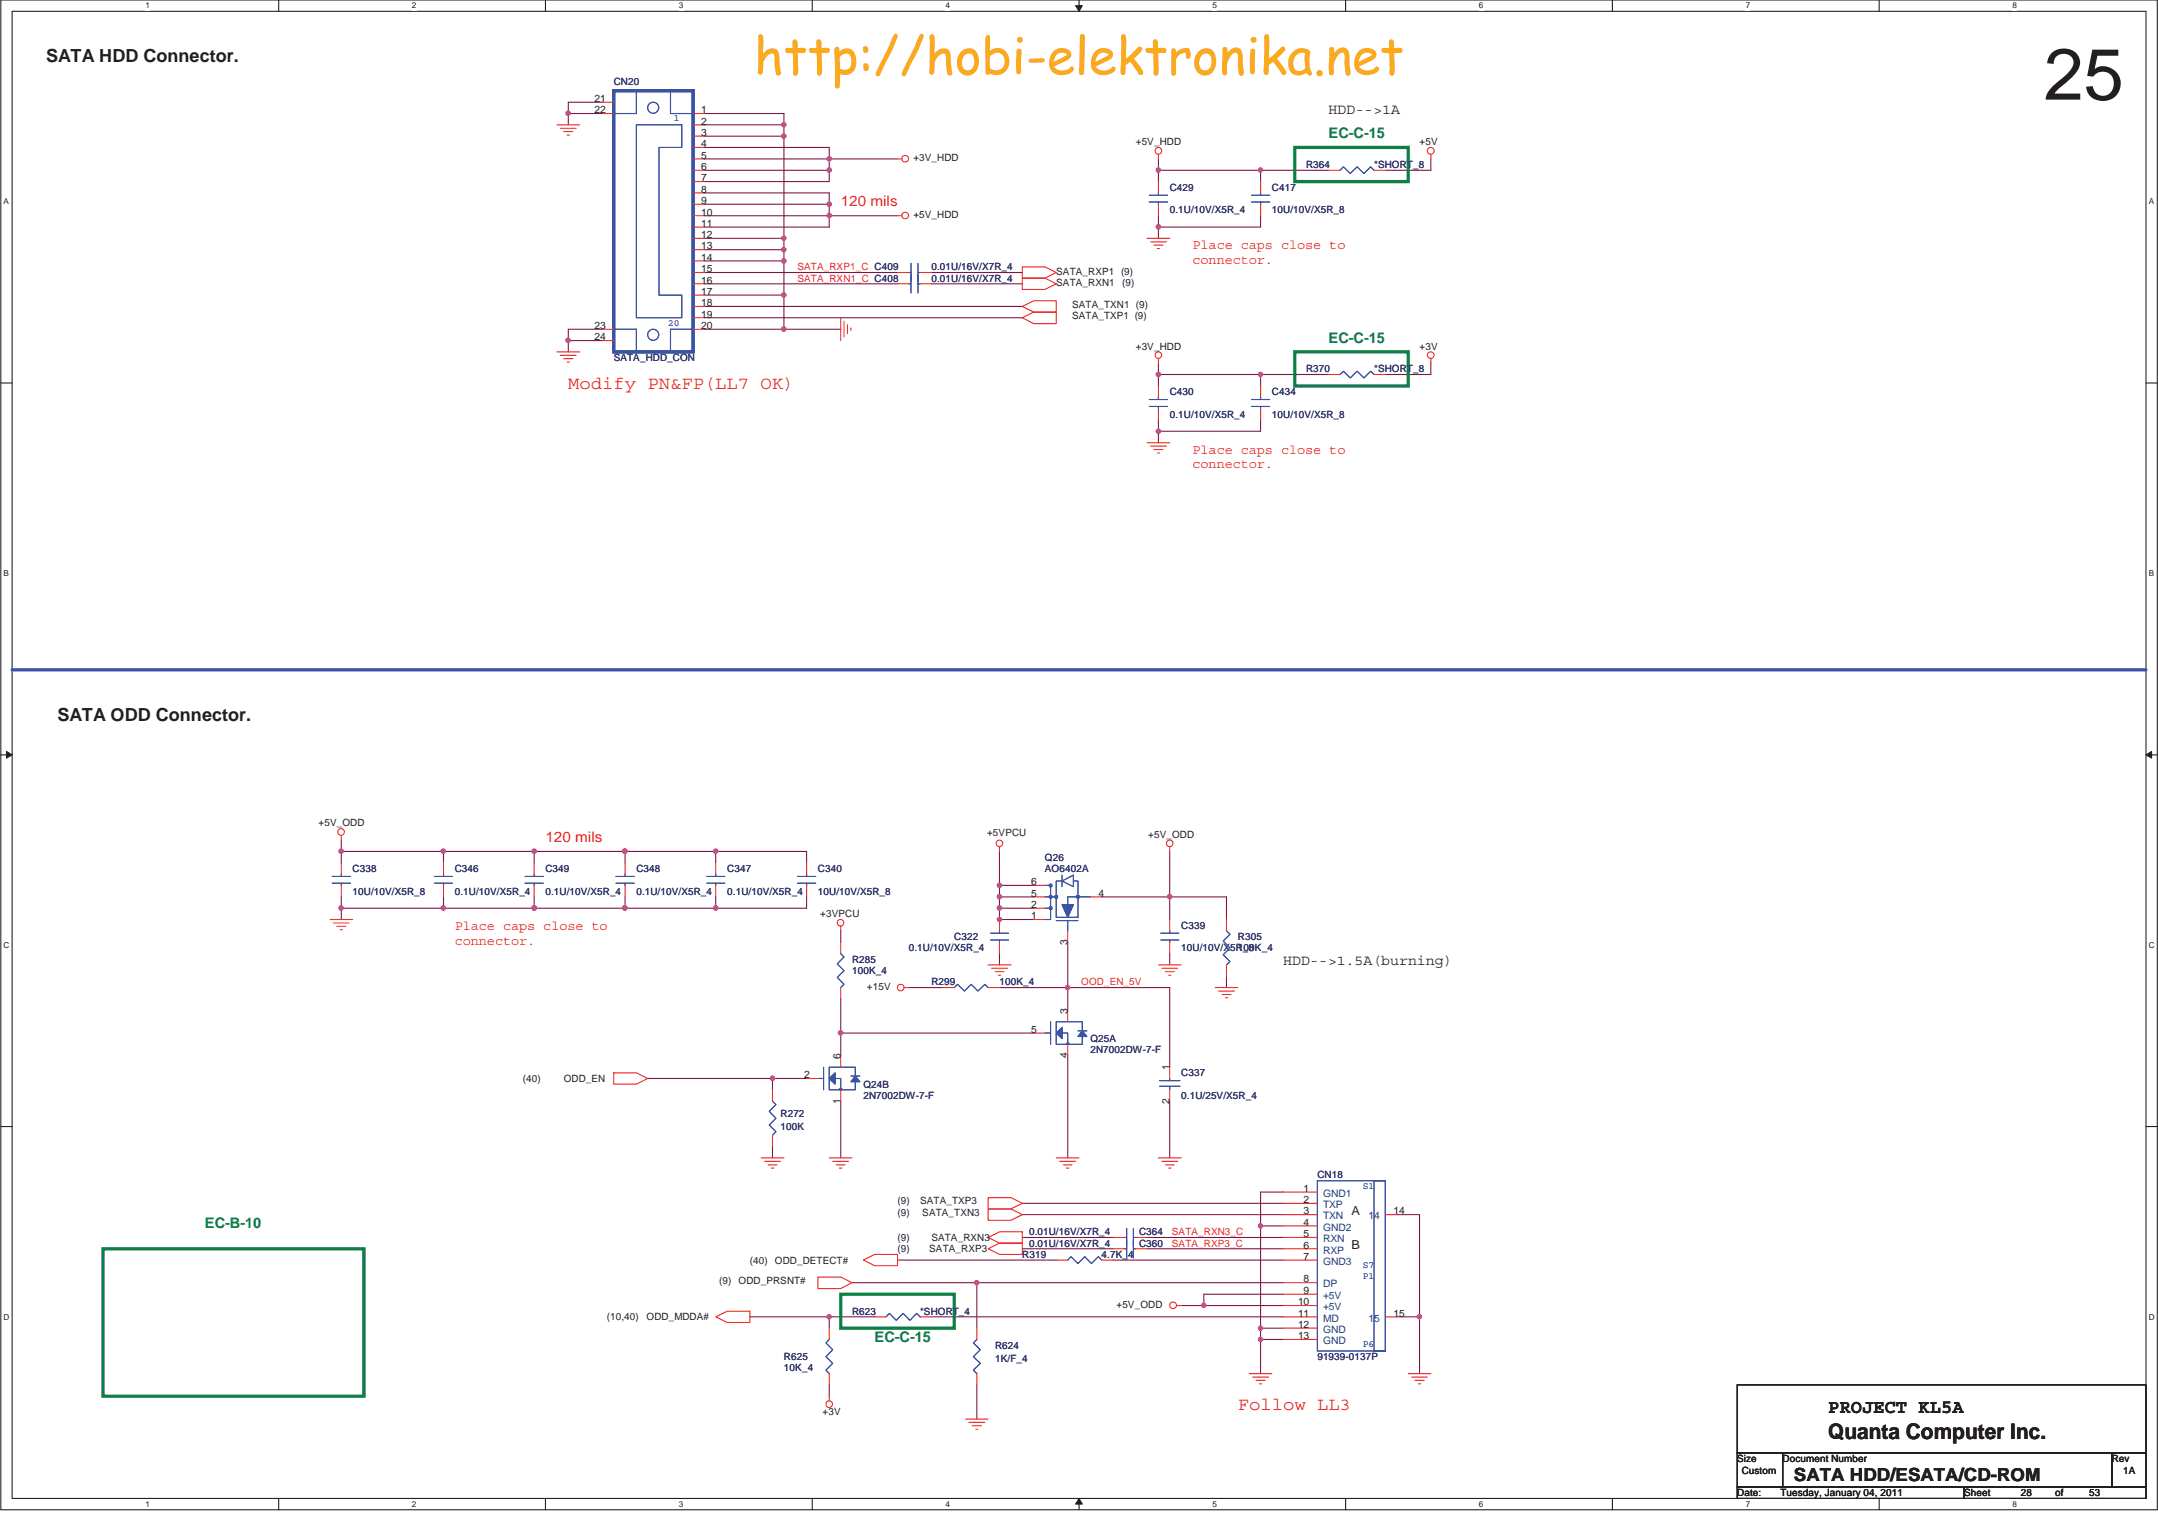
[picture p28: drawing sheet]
<svg xmlns="http://www.w3.org/2000/svg" width="420mm" height="297mm" viewBox="0 0 420 297" stroke-linecap="round" stroke-linejoin="round" font-family="sans-serif">
<defs><g id="words">
<text font-size="14.1" fill="#231f20" x="397.9" y="19.4">25</text>
<text font-size="9.9" fill="#fbaa19" x="146.8" y="14.4">http://hobi-elektronika.net</text>
<text font-size="4.2" fill="#231f20" x="355.9" y="280.1">Quanta Computer Inc.</text>
<text font-size="3.7" fill="#231f20" x="355.9" y="275">PROJECT KL5A</text>
<g font-size="3.5" fill="#231f20">
<text x="9" y="12.1">SATA HDD Connector.</text>
<text x="11.2" y="140.3">SATA ODD Connector.</text>
<text x="349.3" y="288.3">SATA HDD/ESATA/CD-ROM</text>
</g>
<g font-size="3.5" fill="#ec2426">
<text x="110.6" y="75.6">Modify PN&amp;FP(LL7 OK)</text>
<text x="241" y="274.5">Follow LL3</text>
</g>
<g font-size="2.8" fill="#231f20">
<text x="258.7" y="22.1">HDD--&gt;1A</text>
<text x="249.8" y="187.9">HDD--&gt;1.5A(burning)</text>
</g>
<g font-size="2.8" fill="#0a8141">
<text x="258.7" y="26.9">EC-C-15</text>
<text x="258.7" y="66.7">EC-C-15</text>
<text x="39.9" y="239.1">EC-B-10</text>
<text x="170.3" y="261.2">EC-C-15</text>
</g>
<g font-size="2.8" fill="#ec2426">
<text x="163.7" y="40.1">120 mils</text>
<text x="106.2" y="163.8">120 mils</text>
</g>
<g font-size="2.6" fill="#ec2426">
<text x="232.2" y="48.5">Place caps close to</text>
<text x="232.2" y="51.4">connector.</text>
<text x="232.2" y="88.3">Place caps close to</text>
<text x="232.2" y="91.1">connector.</text>
<text x="88.6" y="181.1">Place caps close to</text>
<text x="88.6" y="183.9">connector.</text>
</g>
<g font-size="2.4" fill="#231f20">
<text x="263.1" y="236.4">A</text>
<text x="263.1" y="243.1">B</text>
</g>
<g font-size="2" fill="#231f20">
<text x="115.7" y="19.9">21</text>
<text x="115.7" y="22.1">22</text>
<text x="136.5" y="22.1">1</text>
<text x="136.5" y="24.3">2</text>
<text x="136.5" y="26.5">3</text>
<text x="136.5" y="28.7">4</text>
<text x="136.5" y="30.9">5</text>
<text x="136.5" y="33.1">6</text>
<text x="136.5" y="35.3">7</text>
<text x="136.5" y="37.5">8</text>
<text x="136.5" y="39.7">9</text>
<text x="136.5" y="42">10</text>
<text x="136.5" y="44.2">11</text>
<text x="136.5" y="46.4">12</text>
<text x="136.5" y="48.6">13</text>
<text x="136.5" y="50.8">14</text>
<text x="136.5" y="53">15</text>
<text x="136.5" y="55.2">16</text>
<text x="136.5" y="57.4">17</text>
<text x="136.5" y="59.6">18</text>
<text x="115.7" y="64.1">23</text>
<text x="136.5" y="61.8">19</text>
<text x="136.5" y="64.1">20</text>
<text x="115.7" y="66.3">24</text>
<text x="200.8" y="172.3">6</text>
<text x="200.8" y="174.5">5</text>
<text x="200.8" y="176.7">2</text>
<text x="200.8" y="178.9">1</text>
<text x="213.9" y="174.5">4</text>
<text x="207.8" y="183.9" transform="rotate(-90 207.8 183.9)">3</text>
<text x="207.8" y="197.3" transform="rotate(-90 207.8 197.3)">3</text>
<text x="200.8" y="201">5</text>
<text x="156.6" y="209.9">2</text>
<text x="163.6" y="206.2" transform="rotate(-90 163.6 206.2)">6</text>
<text x="207.8" y="206" transform="rotate(-90 207.8 206)">4</text>
<text x="227.7" y="208.4" transform="rotate(-90 227.7 208.4)">1</text>
<text x="163.6" y="214.8" transform="rotate(-90 163.6 214.8)">1</text>
<text x="227.7" y="214.8" transform="rotate(-90 227.7 214.8)">2</text>
<text x="253.8" y="232">1</text>
<text x="253.8" y="238.6">4</text>
<text x="253.8" y="234.2">2</text>
<text x="253.8" y="236.4">3</text>
<text x="271.3" y="236.4">14</text>
<text x="253.8" y="245.2">7</text>
<text x="253.8" y="240.8">5</text>
<text x="253.8" y="243">6</text>
<text x="253.8" y="249.6">8</text>
<text x="253.8" y="251.9">9</text>
<text x="252.7" y="254.1">10</text>
<text x="252.7" y="256.3">11</text>
<text x="271.3" y="256.3">15</text>
<text x="252.7" y="258.5">12</text>
<text x="252.7" y="260.7">13</text>
</g>
<g font-size="2" fill="#1d437e">
<text x="257.6" y="233">GND1</text>
<text x="257.6" y="239.6">GND2</text>
<text x="257.6" y="235.2">TXP</text>
<text x="257.6" y="237.4">TXN</text>
<text x="266.4" y="237.4">14</text>
<text x="257.6" y="241.8">RXN</text>
<text x="257.6" y="244">RXP</text>
<text x="257.6" y="246.2">GND3</text>
<text x="257.6" y="250.6">DP</text>
<text x="257.6" y="252.9">+5V</text>
<text x="257.6" y="255.1">+5V</text>
<text x="257.6" y="257.3">MD</text>
<text x="266.4" y="257.3">15</text>
<text x="257.6" y="259.5">GND</text>
<text x="257.6" y="261.7">GND</text>
</g>
<g font-size="1.9" fill="#2d2d72">
<text x="119.5" y="16.6">CN20</text>
<text x="254.3" y="32.7">R364</text>
<text x="267.5" y="32.7">*SHORT_8</text>
<text x="227.7" y="37.1">C429</text>
<text x="227.7" y="41.5">0.1U/10V/X5R_4</text>
<text x="247.6" y="37.1">C417</text>
<text x="247.6" y="41.5">10U/10V/X5R_8</text>
<text x="181.3" y="52.6">0.01U/16V/X7R_4</text>
<text x="181.3" y="54.8">0.01U/16V/X7R_4</text>
<text x="119.5" y="70.3">SATA_HDD_CON</text>
<text x="227.7" y="76.9">C430</text>
<text x="247.6" y="76.9">C434</text>
<text x="254.3" y="72.5">R370</text>
<text x="267.5" y="72.5">*SHORT_8</text>
<text x="227.7" y="81.3">0.1U/10V/X5R_4</text>
<text x="247.6" y="81.3">10U/10V/X5R_8</text>
<text x="203.4" y="167.5">Q26</text>
<text x="68.7" y="169.7">C338</text>
<text x="88.6" y="169.7">C346</text>
<text x="106.2" y="169.7">C349</text>
<text x="123.9" y="169.7">C348</text>
<text x="141.6" y="169.7">C347</text>
<text x="159.2" y="169.7">C340</text>
<text x="203.4" y="169.7">AO6402A</text>
<text x="68.7" y="174.1">10U/10V/X5R_8</text>
<text x="88.6" y="174.1">0.1U/10V/X5R_4</text>
<text x="106.2" y="174.1">0.1U/10V/X5R_4</text>
<text x="123.9" y="174.1">0.1U/10V/X5R_4</text>
<text x="141.6" y="174.1">0.1U/10V/X5R_4</text>
<text x="159.2" y="174.1">10U/10V/X5R_8</text>
<text x="176.9" y="185.2">0.1U/10V/X5R_4</text>
<text x="185.8" y="183">C322</text>
<text x="230" y="180.8">C339</text>
<text x="230" y="185.2">10U/10V/X5R_8</text>
<text x="241" y="183">R305</text>
<text x="241" y="185.2">100K_4</text>
<text x="165.9" y="187.4">R285</text>
<text x="165.9" y="189.6">100K_4</text>
<text x="181.3" y="191.8">R299</text>
<text x="194.6" y="191.8">100K_4</text>
<text x="212.3" y="202.9">Q25A</text>
<text x="212.3" y="205.1">2N7002DW-7-F</text>
<text x="230" y="209.5">C337</text>
<text x="168.1" y="211.7">Q24B</text>
<text x="168.1" y="213.9">2N7002DW-7-F</text>
<text x="230" y="213.9">0.1U/25V/X5R_4</text>
<text x="152" y="217.5">R272</text>
<text x="152" y="219.9">100K</text>
<text x="256.5" y="229.4">CN18</text>
<text x="199" y="244.9">R319</text>
<text x="200.4" y="242.7">0.01U/16V/X7R_4</text>
<text x="200.4" y="240.4">0.01U/16V/X7R_4</text>
<text x="214.5" y="244.9">4.7K_4</text>
<text x="221.8" y="242.7">C360</text>
<text x="221.8" y="240.4">C364</text>
<text x="165.9" y="255.9">R623</text>
<text x="179.1" y="255.9">*SHORT_4</text>
<text x="193.7" y="262.5">R624</text>
<text x="152.6" y="264.8">R625</text>
<text x="152.6" y="267">10K_4</text>
<text x="193.7" y="265.2">1K/F_4</text>
<text x="256.5" y="264.8">91939-0137P</text>
</g>
<g font-size="1.9" fill="#3a53a4">
<text x="131.2" y="23.6">1</text>
<text x="130.1" y="63.4">20</text>
<text x="265.3" y="231.4">S1</text>
<text x="265.3" y="246.8">S7</text>
<text x="265.3" y="249">P1</text>
<text x="265.3" y="262.3">P6</text>
</g>
<g font-size="1.9" fill="#231f20">
<text x="221.1" y="28.3">+5V_HDD</text>
<text x="276.4" y="28.3">+5V</text>
<text x="177.8" y="31.4">+3V_HDD</text>
<text x="177.8" y="42.4">+5V_HDD</text>
<text x="205.6" y="53.5">SATA_RXP1 (9)</text>
<text x="205.6" y="55.7">SATA_RXN1</text>
<text x="208.7" y="59.9">SATA_TXN1 (9)</text>
<text x="218.5" y="55.7">(9)</text>
<text x="208.7" y="62.1">SATA_TXP1 (9)</text>
<text x="221.1" y="68.1">+3V_HDD</text>
<text x="276.4" y="68.1">+3V</text>
<text x="62" y="160.9">+5V_ODD</text>
<text x="192.2" y="162.6">+5VPCU</text>
<text x="223.6" y="163.1">+5V_ODD</text>
<text x="159.7" y="178.6">+3VPCU</text>
<text x="168.8" y="192.7">+15V</text>
<text x="101.8" y="210.6">(40)</text>
<text x="109.8" y="210.6">ODD_EN</text>
<text x="174.7" y="236.7">(9)</text>
<text x="174.7" y="234.4">(9)</text>
<text x="179.1" y="234.4">SATA_TXP3</text>
<text x="179.6" y="236.7">SATA_TXN3</text>
<text x="146" y="246">(40)</text>
<text x="150.9" y="246">ODD_DETECT#</text>
<text x="174.7" y="241.6">(9)</text>
<text x="174.7" y="243.8">(9)</text>
<text x="180.9" y="243.8">SATA_RXP3</text>
<text x="181.3" y="241.6">SATA_RXN3</text>
<text x="140" y="249.9">(9)</text>
<text x="143.8" y="249.9">ODD_PRSNT#</text>
<text x="118.1" y="257">(10,40)</text>
<text x="125.9" y="257">ODD_MDDA#</text>
<text x="217.4" y="254.6">+5V_ODD</text>
<text x="160.1" y="275.3">+3V</text>
<text x="338.2" y="284.6">Size</text>
<text x="339.1" y="286.9">Custom</text>
<text x="347.1" y="284.6">Document Number</text>
<text x="411.2" y="284.6">Rev</text>
<text x="413.4" y="286.9">1A</text>
<text x="338.2" y="291.3">Date:</text>
<text x="346.7" y="291.3">Tuesday, January 04, 2011</text>
<text x="382.4" y="291.3">Sheet</text>
<text x="393.5" y="291.3">28</text>
<text x="400.1" y="291.3">of</text>
<text x="406.8" y="291.3">53</text>
</g>
<g font-size="1.9" fill="#ec2426">
<text x="155.3" y="52.6">SATA_RXP1_C C409</text>
<text x="155.3" y="54.8">SATA_RXN1_C C408</text>
<text x="210.5" y="191.8">OOD_EN_5V</text>
<text x="228.2" y="240.5">SATA_RXN3_C</text>
<text x="228.2" y="242.7">SATA_RXP3_C</text>
</g>
<g font-size="1.6" fill="#231f20">
<text x="28.3" y="1.7">1</text>
<text x="80.2" y="1.7">2</text>
<text x="132.2" y="1.7">3</text>
<text x="184.1" y="1.7">4</text>
<text x="236" y="1.7">5</text>
<text x="287.9" y="1.7">6</text>
<text x="339.9" y="1.7">7</text>
<text x="391.8" y="1.7">8</text>
<text x=".7" y="39.8">A</text>
<text x="418.4" y="39.8">A</text>
<text x=".7" y="112.1">B</text>
<text x="418.4" y="112.1">B</text>
<text x=".7" y="184.5">C</text>
<text x="418.4" y="184.5">C</text>
<text x=".7" y="256.9">D</text>
<text x="418.4" y="256.9">D</text>
<text x="28.3" y="293.3">1</text>
<text x="80.2" y="293.3">2</text>
<text x="132.2" y="293.3">3</text>
<text x="184.1" y="293.3">4</text>
<text x="236" y="293.3">5</text>
<text x="287.9" y="293.3">6</text>
<text x="339.9" y="293.3">7</text>
<text x="391.8" y="293.3">8</text>
</g>
</g></defs>
<path d="M.2 0h419.8v293.9h-419.8zM2.4 2.2h415.4v289.5h-415.4z" fill="none" stroke="#231f20" stroke-width=".21"/>
<g fill="#fff">
<path d="M28.3 .2h.9v1.8h-.9z"/>
<path d="M28.3 291.9h.9v1.8h-.9z"/>
</g>
<path d="M54.3 0v2.2M54.3 291.7v2.2" fill="none" stroke="#231f20" stroke-width=".21"/>
<g fill="#fff">
<path d="M80.2 .2h.9v1.8h-.9z"/>
<path d="M80.2 291.9h.9v1.8h-.9z"/>
</g>
<path d="M106.2 0v2.2M106.2 291.7v2.2" fill="none" stroke="#231f20" stroke-width=".21"/>
<g fill="#fff">
<path d="M132.2 .2h.8v1.8h-.8z"/>
<path d="M132.2 291.9h.8v1.8h-.8z"/>
</g>
<path d="M158.1 0v2.2M158.1 291.7v2.2" fill="none" stroke="#231f20" stroke-width=".21"/>
<g fill="#fff">
<path d="M184.1 .2h.9v1.8h-.9z"/>
<path d="M184.1 291.9h.9v1.8h-.9z"/>
</g>
<path d="M210.1 0v2.2M210.1 291.7v2.2" fill="none" stroke="#231f20" stroke-width=".21"/>
<path d="M209.4 1.1h1.3l-.6 1.1z" fill="#231f20"/>
<path d="M209.4 1.1h1.3l-.6 1.1z" fill="none" stroke="#231f20" stroke-width=".19"/>
<path d="M210.1 291.7l.6 1.1h-1.3z" fill="#231f20"/>
<path d="M210.1 291.7l.6 1.1h-1.3z" fill="none" stroke="#231f20" stroke-width=".19"/>
<g fill="#fff">
<path d="M236 .2h.9v1.8h-.9z"/>
<path d="M236 291.9h.9v1.8h-.9z"/>
</g>
<path d="M262 0v2.2M262 291.7v2.2" fill="none" stroke="#231f20" stroke-width=".21"/>
<g fill="#fff">
<path d="M287.9 .2h.9v1.8h-.9z"/>
<path d="M287.9 291.9h.9v1.8h-.9z"/>
</g>
<path d="M313.9 0v2.2M313.9 291.7v2.2" fill="none" stroke="#231f20" stroke-width=".21"/>
<g fill="#fff">
<path d="M339.9 .2h.9v1.8h-.9z"/>
<path d="M339.9 291.9h.9v1.8h-.9z"/>
</g>
<path d="M365.9 0v2.2M365.9 291.7v2.2" fill="none" stroke="#231f20" stroke-width=".21"/>
<g fill="#fff">
<path d="M391.8 .2h.9v1.8h-.9z"/>
<path d="M391.8 291.9h.9v1.8h-.9z"/>
<path d="M.7 38.4h1.1v1.7h-1.1z"/>
<path d="M418.4 38.4h1v1.7h-1z"/>
<path d="M.7 110.7h1.1v1.8h-1.1z"/>
<path d="M418.4 110.7h1v1.8h-1z"/>
</g>
<path d="M.2 74.5h2.2M417.8 74.5h2.2" fill="none" stroke="#231f20" stroke-width=".21"/>
<g fill="#fff">
<path d="M.7 183.1h1.2v1.8h-1.2z"/>
<path d="M418.4 183.1h1.1v1.8h-1.1z"/>
</g>
<path d="M.2 146.9h2.2M417.8 146.9h2.2" fill="none" stroke="#231f20" stroke-width=".21"/>
<path d="M1.3 146.3l1.1 .6-1.1 .7z" fill="#231f20"/>
<path d="M1.3 146.3l1.1 .6-1.1 .7z" fill="none" stroke="#231f20" stroke-width=".19"/>
<path d="M417.8 146.9l1.1-.6v1.3z" fill="#231f20"/>
<path d="M417.8 146.9l1.1-.6v1.3z" fill="none" stroke="#231f20" stroke-width=".19"/>
<g fill="#fff">
<path d="M.7 255.4h1.2v1.8h-1.2z"/>
<path d="M418.4 255.4h1.1v1.8h-1.1z"/>
</g>
<path d="M.2 219.3h2.2M417.8 219.3h2.2" fill="none" stroke="#231f20" stroke-width=".21"/>
<path d="M137.1 39.8h24.3M174.7 42h-13.3v2.2h-24.3" fill="none" stroke="#7f1542" stroke-width=".21"/>
<circle cx="161.4" cy="41.9" r=".43" fill="#b8529f"/>
<circle cx="161.4" cy="41.9" r=".43" fill="none" stroke="#b8529f" stroke-width=".21"/>
<path d="M137.1 37.5h24.3v2.3M137.1 33.1h24.3v2.2h-24.3M161.4 28.7v2.2" fill="none" stroke="#7f1542" stroke-width=".21"/>
<circle cx="161.4" cy="33.1" r=".43" fill="#b8529f"/>
<circle cx="161.4" cy="33.1" r=".43" fill="none" stroke="#b8529f" stroke-width=".21"/>
<path d="M137.1 24.3h15.5M152.6 22.1v4.4" fill="none" stroke="#7f1542" stroke-width=".21"/>
<circle cx="152.6" cy="24.3" r=".42" fill="#b8529f"/>
<circle cx="152.6" cy="24.3" r=".42" fill="none" stroke="#b8529f" stroke-width=".21"/>
<path d="M137.1 26.5h15.5M152.6 46.4v2.2" fill="none" stroke="#7f1542" stroke-width=".21"/>
<circle cx="152.6" cy="46.4" r=".42" fill="#b8529f"/>
<circle cx="152.6" cy="46.4" r=".42" fill="none" stroke="#b8529f" stroke-width=".21"/>
<path d="M110.6 19.9h6.7M117.3 22.1h-6.7v2.2M137.1 22.1h15.5" fill="none" stroke="#7f1542" stroke-width=".21"/>
<circle cx="110.6" cy="22.1" r=".43" fill="#b8529f"/>
<circle cx="110.6" cy="22.1" r=".43" fill="none" stroke="#b8529f" stroke-width=".21"/>
<path d="M110.6 64.1h6.7M117.3 66.3h-6.7v2.2" fill="none" stroke="#7f1542" stroke-width=".21"/>
<circle cx="110.6" cy="66.2" r=".43" fill="#b8529f"/>
<circle cx="110.6" cy="66.2" r=".43" fill="none" stroke="#b8529f" stroke-width=".21"/>
<path d="M152.6 57.4v6.7" fill="none" stroke="#7f1542" stroke-width=".21"/>
<circle cx="152.6" cy="57.4" r=".42" fill="#b8529f"/>
<circle cx="152.6" cy="57.4" r=".42" fill="none" stroke="#b8529f" stroke-width=".21"/>
<path d="M152.6 64.1h11.1" fill="none" stroke="#7f1542" stroke-width=".21"/>
<circle cx="152.6" cy="64" r=".43" fill="#b8529f"/>
<circle cx="152.6" cy="64" r=".43" fill="none" stroke="#b8529f" stroke-width=".21"/>
<path d="M137.1 30.9h37.6M137.1 28.7h24.3M137.1 48.6h15.5v2.2h-15.5M137.1 57.4h15.5M137.1 46.4h15.5" fill="none" stroke="#7f1542" stroke-width=".21"/>
<circle cx="152.6" cy="48.6" r=".43" fill="#b8529f"/>
<circle cx="152.6" cy="48.6" r=".43" fill="none" stroke="#b8529f" stroke-width=".21"/>
<path d="M110.6 19.9v2.2M161.4 30.9v2.2M137.1 53h37.6M137.1 55.2h37.6M181.3 53h17.7" fill="none" stroke="#7f1542" stroke-width=".21"/>
<circle cx="161.4" cy="30.9" r=".43" fill="#b8529f"/>
<circle cx="161.4" cy="30.9" r=".43" fill="none" stroke="#b8529f" stroke-width=".21"/>
<path d="M161.4 39.8v2.2h-24.3M110.6 64.1v2.2" fill="none" stroke="#7f1542" stroke-width=".21"/>
<circle cx="161.4" cy="39.7" r=".43" fill="#b8529f"/>
<circle cx="161.4" cy="39.7" r=".43" fill="none" stroke="#b8529f" stroke-width=".21"/>
<path d="M152.6 50.8v6.6" fill="none" stroke="#7f1542" stroke-width=".21"/>
<circle cx="152.6" cy="50.8" r=".43" fill="#b8529f"/>
<circle cx="152.6" cy="50.8" r=".43" fill="none" stroke="#b8529f" stroke-width=".21"/>
<path d="M152.6 26.5v19.9" fill="none" stroke="#7f1542" stroke-width=".21"/>
<circle cx="152.6" cy="26.5" r=".43" fill="#b8529f"/>
<circle cx="152.6" cy="26.5" r=".43" fill="none" stroke="#b8529f" stroke-width=".21"/>
<path d="M245.4 33.1h13.3M278.6 30.9v2.2h-8.9M137.1 59.6h61.9M181.3 55.2h17.7M225.5 44.2h19.9M137.1 64.1h15.5M137.1 61.8h61.9M245.4 72.9h13.3M269.7 72.9h8.9" fill="none" stroke="#7f1542" stroke-width=".21"/>
<circle cx="225.5" cy="44.1" r=".43" fill="#b8529f"/>
<circle cx="225.5" cy="44.1" r=".43" fill="none" stroke="#b8529f" stroke-width=".21"/>
<path d="M225.5 30.9v4.4M245.4 33.1v2.2M225.5 42v4.4M245.4 42v2.2M225.5 70.7v2.2M278.6 70.7v2.2M225.5 81.7v4.5M225.5 83.9h19.9" fill="none" stroke="#7f1542" stroke-width=".21"/>
<circle cx="225.5" cy="83.9" r=".43" fill="#b8529f"/>
<circle cx="225.5" cy="83.9" r=".43" fill="none" stroke="#b8529f" stroke-width=".21"/>
<path d="M225.5 72.9h19.9" fill="none" stroke="#7f1542" stroke-width=".21"/>
<circle cx="245.4" cy="72.9" r=".42" fill="#b8529f"/>
<circle cx="245.4" cy="72.9" r=".42" fill="none" stroke="#b8529f" stroke-width=".21"/>
<circle cx="225.5" cy="72.9" r=".43" fill="#b8529f"/>
<circle cx="225.5" cy="72.9" r=".43" fill="none" stroke="#b8529f" stroke-width=".21"/>
<path d="M225.5 33.1h19.9M225.5 72.9v2.2M245.4 72.9v2.2M245.4 81.7v2.2" fill="none" stroke="#7f1542" stroke-width=".21"/>
<circle cx="245.4" cy="33.1" r=".42" fill="#b8529f"/>
<circle cx="245.4" cy="33.1" r=".42" fill="none" stroke="#b8529f" stroke-width=".21"/>
<circle cx="225.5" cy="33.1" r=".43" fill="#b8529f"/>
<circle cx="225.5" cy="33.1" r=".43" fill="none" stroke="#b8529f" stroke-width=".21"/>
<path d="M249.8 249.7h-59.6v8.8" fill="none" stroke="#7f1542" stroke-width=".21"/>
<circle cx="190.2" cy="249.7" r=".42" fill="#b8529f"/>
<circle cx="190.2" cy="249.7" r=".42" fill="none" stroke="#b8529f" stroke-width=".21"/>
<path d="M161.4 256.3h8.9" fill="none" stroke="#7f1542" stroke-width=".21"/>
<circle cx="161.5" cy="256.3" r=".42" fill="#b8529f"/>
<circle cx="161.5" cy="256.3" r=".42" fill="none" stroke="#b8529f" stroke-width=".21"/>
<path d="M276.4 256.3v11.1" fill="none" stroke="#7f1542" stroke-width=".21"/>
<circle cx="276.3" cy="256.3" r=".42" fill="#b8529f"/>
<circle cx="276.3" cy="256.3" r=".42" fill="none" stroke="#b8529f" stroke-width=".21"/>
<path d="M245.4 238.6v19.9M271.9 236.4h4.5M271.9 256.3h4.5" fill="none" stroke="#7f1542" stroke-width=".21"/>
<circle cx="245.4" cy="238.6" r=".42" fill="#b8529f"/>
<circle cx="245.4" cy="238.6" r=".42" fill="none" stroke="#b8529f" stroke-width=".21"/>
<path d="M249.8 251.9h-15.4v2.2h-4.4" fill="none" stroke="#7f1542" stroke-width=".21"/>
<circle cx="234.4" cy="254.1" r=".42" fill="#b8529f"/>
<circle cx="234.4" cy="254.1" r=".42" fill="none" stroke="#b8529f" stroke-width=".21"/>
<path d="M245.4 232v6.6M249.8 258.5h-4.4v2.2" fill="none" stroke="#7f1542" stroke-width=".21"/>
<circle cx="245.4" cy="258.5" r=".42" fill="#b8529f"/>
<circle cx="245.4" cy="258.5" r=".42" fill="none" stroke="#b8529f" stroke-width=".21"/>
<path d="M199 234.2h50.8M245.4 232h4.4M223.3 240.9h26.5M245.4 260.7v6.7" fill="none" stroke="#7f1542" stroke-width=".21"/>
<circle cx="245.4" cy="260.7" r=".42" fill="#b8529f"/>
<circle cx="245.4" cy="260.7" r=".42" fill="none" stroke="#b8529f" stroke-width=".21"/>
<path d="M139.4 174.6v2.2h-17.7M199 236.4h50.8M245.4 238.6h4.4M276.4 236.4v19.9M181.3 256.3h68.5M223.3 243.1h26.5M234.4 254.1h15.4M161.4 269.6v2.2M245.4 260.7h4.4" fill="none" stroke="#7f1542" stroke-width=".21"/>
<circle cx="121.7" cy="176.7" r=".43" fill="#b8529f"/>
<circle cx="121.7" cy="176.7" r=".43" fill="none" stroke="#b8529f" stroke-width=".21"/>
<path d="M66.5 163.5v4.4M86.3 165.7v2.2M121.7 165.7h-17.7v2.2" fill="none" stroke="#7f1542" stroke-width=".21"/>
<circle cx="121.7" cy="165.7" r=".43" fill="#b8529f"/>
<circle cx="121.7" cy="165.7" r=".43" fill="none" stroke="#b8529f" stroke-width=".21"/>
<path d="M104 176.8h17.7" fill="none" stroke="#7f1542" stroke-width=".21"/>
<circle cx="121.7" cy="176.7" r=".43" fill="#b8529f"/>
<circle cx="121.7" cy="176.7" r=".43" fill="none" stroke="#b8529f" stroke-width=".21"/>
<circle cx="104" cy="176.7" r=".43" fill="#b8529f"/>
<circle cx="104" cy="176.7" r=".43" fill="none" stroke="#b8529f" stroke-width=".21"/>
<path d="M66.5 174.6v2.2M86.3 174.6v2.2h17.7M121.7 165.7v2.2M121.7 174.6v2.2M157 165.7v2.2M157 174.6v2.2" fill="none" stroke="#7f1542" stroke-width=".21"/>
<circle cx="104" cy="176.7" r=".43" fill="#b8529f"/>
<circle cx="104" cy="176.7" r=".43" fill="none" stroke="#b8529f" stroke-width=".21"/>
<circle cx="86.3" cy="176.7" r=".43" fill="#b8529f"/>
<circle cx="86.3" cy="176.7" r=".43" fill="none" stroke="#b8529f" stroke-width=".21"/>
<path d="M66.5 176.8v2.2M139.4 165.7h17.6" fill="none" stroke="#7f1542" stroke-width=".21"/>
<circle cx="139.3" cy="165.7" r=".43" fill="#b8529f"/>
<circle cx="139.3" cy="165.7" r=".43" fill="none" stroke="#b8529f" stroke-width=".21"/>
<path d="M139.4 176.8h17.6" fill="none" stroke="#7f1542" stroke-width=".21"/>
<circle cx="139.3" cy="176.7" r=".43" fill="#b8529f"/>
<circle cx="139.3" cy="176.7" r=".43" fill="none" stroke="#b8529f" stroke-width=".21"/>
<path d="M86.3 165.7h17.7" fill="none" stroke="#7f1542" stroke-width=".21"/>
<circle cx="104" cy="165.7" r=".43" fill="#b8529f"/>
<circle cx="104" cy="165.7" r=".43" fill="none" stroke="#b8529f" stroke-width=".21"/>
<circle cx="86.3" cy="165.7" r=".43" fill="#b8529f"/>
<circle cx="86.3" cy="165.7" r=".43" fill="none" stroke="#b8529f" stroke-width=".21"/>
<path d="M66.5 176.8h19.8M104 174.6v2.2" fill="none" stroke="#7f1542" stroke-width=".21"/>
<circle cx="66.4" cy="176.7" r=".43" fill="#b8529f"/>
<circle cx="66.4" cy="176.7" r=".43" fill="none" stroke="#b8529f" stroke-width=".21"/>
<path d="M66.5 165.7h19.8" fill="none" stroke="#7f1542" stroke-width=".21"/>
<circle cx="66.4" cy="165.7" r=".43" fill="#b8529f"/>
<circle cx="66.4" cy="165.7" r=".43" fill="none" stroke="#b8529f" stroke-width=".21"/>
<path d="M121.7 165.7h17.7v2.2" fill="none" stroke="#7f1542" stroke-width=".21"/>
<circle cx="121.7" cy="165.7" r=".43" fill="#b8529f"/>
<circle cx="121.7" cy="165.7" r=".43" fill="none" stroke="#b8529f" stroke-width=".21"/>
<path d="M194.6 185.6v2.2M238.8 190v2.2M150.4 209.9h6.6M165.9 249.7h24.3M199 243.1h17.7M199 240.9h17.7" fill="none" stroke="#7f1542" stroke-width=".21"/>
<circle cx="150.4" cy="209.9" r=".43" fill="#b8529f"/>
<circle cx="150.4" cy="209.9" r=".43" fill="none" stroke="#b8529f" stroke-width=".21"/>
<path d="M126.1 209.9h24.3v2.2M163.7 201.1h37.5" fill="none" stroke="#7f1542" stroke-width=".21"/>
<circle cx="163.7" cy="201.1" r=".42" fill="#b8529f"/>
<circle cx="163.7" cy="201.1" r=".42" fill="none" stroke="#b8529f" stroke-width=".21"/>
<path d="M194.6 176.8v2.2h6.6M163.7 201.1v4.4" fill="none" stroke="#7f1542" stroke-width=".21"/>
<circle cx="194.6" cy="179" r=".42" fill="#b8529f"/>
<circle cx="194.6" cy="179" r=".42" fill="none" stroke="#b8529f" stroke-width=".21"/>
<path d="M194.6 172.3h6.6" fill="none" stroke="#7f1542" stroke-width=".21"/>
<circle cx="194.6" cy="172.3" r=".43" fill="#b8529f"/>
<circle cx="194.6" cy="172.3" r=".43" fill="none" stroke="#b8529f" stroke-width=".21"/>
<path d="M194.6 176.8h6.6" fill="none" stroke="#7f1542" stroke-width=".21"/>
<circle cx="194.6" cy="176.7" r=".43" fill="#b8529f"/>
<circle cx="194.6" cy="176.7" r=".43" fill="none" stroke="#b8529f" stroke-width=".21"/>
<path d="M194.6 174.6h6.6" fill="none" stroke="#7f1542" stroke-width=".21"/>
<circle cx="194.6" cy="174.5" r=".43" fill="#b8529f"/>
<circle cx="194.6" cy="174.5" r=".43" fill="none" stroke="#b8529f" stroke-width=".21"/>
<path d="M194.6 172.3v2.3M227.7 174.6h11.1M207.9 192.2v4.5M227.7 192.2v15.5M227.7 214.3v11.1" fill="none" stroke="#7f1542" stroke-width=".21"/>
<circle cx="227.7" cy="174.5" r=".43" fill="#b8529f"/>
<circle cx="227.7" cy="174.5" r=".43" fill="none" stroke="#b8529f" stroke-width=".21"/>
<g fill="none" stroke="#7f1542" stroke-width=".21">
<path d="M194.6 174.6v2.2M194.6 165.7v6.6M214.5 174.6h13.2M227.7 165.7v13.3M238.8 174.6v4.4M163.7 181.2v2.2M163.7 194.4v6.7M176.9 192.2h6.6M194.6 192.2h33.1M207.9 183.4v8.8M227.7 185.6v2.2M163.7 214.3v11.1"/>
<path d="M150.4 223.2v2.2"/>
</g>
<circle cx="207.8" cy="192.2" r=".43" fill="#b8529f"/>
<circle cx="207.8" cy="192.2" r=".43" fill="none" stroke="#b8529f" stroke-width=".21"/>
<path d="M207.9 205.5v19.9M146 256.3h15.4v2.2M174.7 245.3h30.9M216.7 245.3h33.1M190.2 269.6v6.6" fill="none" stroke="#7f1542" stroke-width=".21"/>
<g fill="none" stroke="#ec2426" stroke-width=".21">
<path d="M108.4 24.3h4.4M109.1 25h3.1M109.8 25.6h1.7M110.4 26.3h.5M174.7 30.9h.9M225.5 30.1v.8M245.4 35.3v2.2M245.4 39.8v2.2M278.6 30.1v.8M174.7 42h.9M199 54.1h4.4l2.2 1.1-2.2 1.1h-4.4zM199 51.9h4.4l2.2 1.1-2.2 1.1h-4.4z"/>
<path d="M199 59.6l2.2-1.1h4.4v2.2h-4.4zM223.3 46.4h4.4M224 47.1h3.1M224.7 47.7h1.7M225.3 48.4h.5M108.4 68.5h4.4M109.1 69.2h3.1M109.8 69.8h1.7M110.4 70.5h.5M163.7 61.8v4.5M164.3 62.5v3.1M165 63.2v1.7"/>
<path d="M165.7 63.8v.5M199 61.8l2.2-1.1h4.4v2.3h-4.4zM225.5 69.8v.9M278.6 69.8v.9M223.3 86.2h4.4M224 86.8h3.1M224.7 87.5h1.7M225.3 88.2h.5M64.3 179h4.4M64.9 179.7h3.1M66.5 162.6v.9M194.6 179v2.2"/>
<path d="M194.6 164.8v.9M227.7 164.8v.9M65.6 180.3h1.7M66.2 181h.5M163.7 180.3v.9M176.1 192.2h.8M192.4 187.8h4.4M193.1 188.5h3.1M193.7 189.1h1.8M194.4 189.8h.4M194.6 183.4v2.2M225.5 187.8h4.5"/>
<path d="M226.2 188.5h3.1M226.9 189.1h1.7M227.5 189.8h.5M236.6 192.2h4.4M237.3 192.9h3.1M237.9 193.6h1.8M238.6 194.2h.4M119.5 208.8h4.4l2.2 1.1-2.2 1.1h-4.4zM148.2 225.4h4.4M148.9 226.1h3.1M149.6 226.7h1.7M150.2 227.4h.5"/>
<path d="M161.4 225.4h4.5M162.1 226.1h3.1M162.8 226.7h1.7M163.4 227.4h.5M192.4 233.1h4.4l2.2 1.1-2.2 1.1h-4.4zM192.4 235.3h4.4l2.2 1.1-2.2 1.1h-4.4zM205.6 225.4h4.5M206.3 226.1h3.1M207 226.7h1.7M207.6 227.4h.5M225.5 225.4h4.5M226.2 226.1h3.1"/>
<path d="M226.9 226.7h1.7M227.5 227.4h.5M139.4 256.3l2.2-1.1h4.4v2.2h-4.4zM159.2 248.6h4.5l2.2 1.1-2.2 1.1h-4.5zM161.4 258.5v2.2M168.1 245.3l2.2-1.1h4.4v2.2h-4.4zM192.4 240.9l2.2-1.1h4.4v2.2h-4.4zM192.4 243.1l2.2-1.1h4.4v2.2h-4.4zM205.6 245.3h2.3M214.5 245.3h2.2M216.7 243.1h2.2M221.1 243.1h2.2"/>
<path d="M229.1 254.1h.9M161.4 267.4v2.2M161.4 271.8v.9M188 276.2h4.4M188.6 276.9h3.2M189.3 277.5h1.8M190 278.2h.4M243.2 267.4h4.4M243.9 268.1h3.1M244.5 268.7h1.8M245.2 269.4h.4M274.2 267.4h4.4"/>
<path d="M274.8 268.1h3.1M275.5 268.7h1.8M276.2 269.4h.4"/>
<circle cx="176.2" cy="30.9" r=".66"/>
<circle cx="225.5" cy="29.4" r=".65"/>
<circle cx="278.6" cy="29.4" r=".66"/>
<circle cx="176.2" cy="42" r=".66"/>
<circle cx="225.5" cy="69.1" r=".64"/>
<circle cx="278.6" cy="69.1" r=".66"/>
<circle cx="66.4" cy="161.9" r=".65"/>
<circle cx="163.6" cy="179.6" r=".64"/>
<circle cx="194.6" cy="164.2" r=".64"/>
<circle cx="227.7" cy="164.2" r=".64"/>
<circle cx="175.4" cy="192.2" r=".64"/>
<circle cx="228.4" cy="254.1" r=".66"/>
<circle cx="161.4" cy="273.3" r=".65"/>
</g>
<path d="M338.2 269.6h79.6v13.2h-79.6zM338.2 282.8h8.9v6.7h-8.9zM338.2 289.5h44.2v2.2h-44.2zM347.1 282.8h64.1v6.7h-64.1zM382.4 289.5h35.4v2.2h-35.4zM411.2 282.8h6.6v6.7h-6.6z" fill="none" stroke="#231f20" stroke-width=".21"/>
<path d="M2.4 130.4h415.4" fill="none" stroke="#3a53a4" stroke-width=".63"/>
<path d="M252.1 28.7h22.1v6.6h-22.1zM252.1 68.5h22.1v6.6h-22.1zM20.1 243.1h50.8v28.7h-50.8zM163.7 251.9h22.1v6.6h-22.1z" fill="none" stroke="#0a8141" stroke-width=".63"/>
<g fill="none" stroke="#3a53a4" stroke-width=".21">
<path d="M243.7 38h3.5M243.7 39.3h3.5M245.4 39.3v.5M245.4 37.5v.5M192.9 183h3.5M192.9 181.7h3.5M194.6 181.2v.5M194.6 183v.4M207.9 245.3l.6-.7 1.4 1.4 1.3-1.4 1.3 1.4 1.4-1.4 .6 .7M218.9 243.1h.5M219.4 241.3v3.6M220.7 241.3v3.6"/>
<path d="M220.7 243.1h.4M161.4 260.7l-.6 .7 1.3 1.3-1.3 1.4 1.3 1.3-1.3 1.3 .6 .7"/>
</g>
<path d="M206.8 176.1h2.2l-1.1 2.5z" fill="#3a53a4"/>
<g fill="none" stroke="#3a53a4" stroke-width=".21">
<path d="M203.4 172.3h1.1v4.5h-1.1M203.4 174.6h1.4v-.3h-.5v.5h.5v-.2h-.3M204.3 176.6h.5v.4h-.5v-.4h.2v2.4h-1.1M204.3 172.1h.5v.5h-.5zM204.8 174.6h.8M205.4 174.3h.5v.5h-.5zM205.6 179.2h4.3M206.8 176.1h2.2l-1.1 2.5zM206.8 170.3v2.3M206.8 171.5l2.2-1.2v2M207.9 179.2v2M209 171.5h.9v7.1h-4.3v-7.1h1.2l2.2 1.1"/>
<path d="M209.6 174.3h.5v.5h-.5zM212.3 174.6h-4.4v1.5"/>
</g>
<path d="M206.8 176.1h2.2l-1.1 2.5z" fill="#3a53a4"/>
<g fill="none" stroke="#3a53a4" stroke-width=".21">
<path d="M243.7 77.8h3.5M243.7 79.1h3.5M245.4 79.1v.4M245.4 77.3v.5M84.6 170.6h3.5M84.6 171.9h3.5M86.3 171.9v.4M86.3 170.1v.5M102.2 171.9h3.6M102.2 170.6h3.6M104 170.1v.5M104 171.9v.4"/>
<path d="M119.9 171.9h3.6M119.9 170.6h3.6M121.7 170.1v.5M121.7 171.9v.4M203.4 172.3h1.1v4.5h-1.1M203.4 174.6h1.4v-.3h-.5v.5h.5v-.2h-.3M204.3 176.6h.5v.4h-.5v-.4h.2v2.4h-1.1M204.3 172.1h.5v.5h-.5zM204.8 174.6h.8M205.4 174.3h.5v.5h-.5zM205.6 179.2h4.3M206.8 176.1h2.2l-1.1 2.5z"/>
<path d="M206.8 170.3v2.3M206.8 171.5l2.2-1.2v2M207.9 179.2v2M209 171.5h.9v7.1h-4.3v-7.1h1.2l2.2 1.1M209.6 174.3h.5v.5h-.5zM212.3 174.6h-4.4v1.5M185.8 192.2l.6-.6 1.4 1.3 1.3-1.3 1.3 1.3 1.4-1.3 .6 .6M226 181.7h3.5M226 183h3.5M227.7 183v.4M227.7 181.2v.5M225.8 211.5h3.9"/>
<path d="M225.8 210.4h3.9M227.7 209.9v.5M227.7 211.5v.6M172.5 256.3l.7-.6 1.3 1.3 1.3-1.3 1.4 1.3 1.3-1.3 .6 .6M190.2 260.7l-.7 .7 1.4 1.3-1.4 1.4 1.4 1.3-1.4 1.3 .7 .7"/>
</g>
<g fill="none" stroke="#ec2426" stroke-width=".21">
<path d="M245.4 75.1v2.2M245.4 79.5v2.2M86.3 167.9v2.2M86.3 172.3v2.3M104 167.9v2.2M104 172.3v2.3M121.7 167.9v2.2M121.7 172.3v2.3M201.2 172.3h2.2M201.2 174.6h2.2M201.2 176.8h2.2M201.2 179h2.2"/>
<path d="M212.3 174.6h2.2M227.7 179v2.2M183.5 192.2h2.3M192.4 192.2h2.2M207.9 181.2v2.2M227.7 183.4v2.2M227.7 207.7v2.2M227.7 212.1v2.2M170.3 256.3h2.2M179.1 256.3h2.2M190.2 258.5v2.2M190.2 267.4v2.2"/>
</g>
<path d="M161.4 209.9l1.2-1.1v2.2z" fill="#3a53a4"/>
<path d="M161.4 209.9l1.2-1.1v2.2z" fill="none" stroke="#3a53a4" stroke-width=".21"/>
<path d="M166.5 209.5l.9 1.1h-1.7z" fill="#3a53a4"/>
<path d="M159.2 209.9h1.1M160.3 207.7v4.4M165.7 209.5h1.7M166.5 210.6v1.5h-2.8h.2v-.2h-.5v.2M166.5 209.5v-1.8h-5.1v4.4h2.3v-2.2h-1.1M166.5 209.5l.9 1.1h-1.7z" fill="none" stroke="#3a53a4" stroke-width=".21"/>
<path d="M161.4 209.9l1.2-1.1v2.2z" fill="#3a53a4"/>
<path d="M161.4 209.9l1.2-1.1v2.2z" fill="none" stroke="#3a53a4" stroke-width=".21"/>
<path d="M166.5 209.5l.9 1.1h-1.7z" fill="#3a53a4"/>
<path d="M159.2 209.9h1.1M160.3 207.7v4.4M165.7 209.5h1.7M166.5 210.6v1.5h-2.8h.2v-.2h-.5v.2M166.5 209.5v-1.8h-5.1v4.4h2.3v-2.2h-1.1M166.5 209.5l.9 1.1h-1.7z" fill="none" stroke="#3a53a4" stroke-width=".21"/>
<path d="M157 209.9h2.2M163.7 205.5v2.2M163.7 212.1v2.2" fill="none" stroke="#ec2426" stroke-width=".21"/>
<path d="M205.6 201.1l1.2-1.1v2.2z" fill="#3a53a4"/>
<path d="M205.6 201.1l1.2-1.1v2.2z" fill="none" stroke="#3a53a4" stroke-width=".21"/>
<path d="M210.7 200.7l.9 1.1h-1.7z" fill="#3a53a4"/>
<path d="M204.5 198.9v4.4M203.4 201.1h1.1M209.9 200.7h1.7M210.7 201.8v1.5h-2.8h.2v-.2h-.5v.2M210.7 200.7l.9 1.1h-1.7zM210.7 200.7v-1.8h-5.1v4.4h2.3v-2.2h-1.1" fill="none" stroke="#3a53a4" stroke-width=".21"/>
<path d="M205.6 201.1l1.2-1.1v2.2z" fill="#3a53a4"/>
<path d="M205.6 201.1l1.2-1.1v2.2z" fill="none" stroke="#3a53a4" stroke-width=".21"/>
<path d="M210.7 200.7l.9 1.1h-1.7z" fill="#3a53a4"/>
<g fill="none" stroke="#3a53a4" stroke-width=".21">
<path d="M119.5 17.7h4.4v4.4h-4.4zM130.5 17.7h4.4v4.4h-4.4zM123.9 24.3h8.8v4.4h-4.4v28.7h4.4v4.4h-8.8zM223.8 38h3.5M223.8 39.3h3.5M225.5 39.3v.5M225.5 37.5v.5M260.9 33.1l.7-.6 1.3 1.3 1.3-1.3 1.3 1.3 1.4-1.3 .6 .6M176.9 53h.5M176.9 55.2h.5M177.4 51.3v5.7M178.7 51.3v5.7"/>
<path d="M178.7 53h.4M178.7 55.2h.4M119.5 64.1h4.4v4.4h-4.4zM130.5 64.1h4.4v4.4h-4.4zM223.8 77.8h3.5M223.8 79.1h3.5M225.5 79.1v.4M225.5 77.3v.5M260.9 72.9l.7-.6 1.3 1.3 1.3-1.3 1.3 1.3 1.4-1.3 .6 .6M64.7 170.6h3.5M64.7 171.9h3.5M66.5 171.9v.4"/>
<path d="M66.5 170.1v.5M137.6 171.9h3.5M137.6 170.6h3.5M139.4 170.1v.5M139.4 171.9v.4M155.3 171.9h3.5M155.3 170.6h3.5M157 170.1v.5M157 171.9v.4M163.7 185.6l.6 .7-1.3 1.3 1.3 1.3-1.3 1.3 1.3 1.4-.6 .6M204.5 198.9v4.4M238.8 181.2l.7 .7-1.3 1.3 1.3 1.3-1.3 1.3 1.3 1.4-.7 .6"/>
<path d="M150.4 214.3l.7 .7-1.3 1.3 1.3 1.4-1.3 1.3 1.3 1.3-.7 .7M203.4 201.1h1.1M209.9 200.7h1.7M210.7 201.8v1.5h-2.8h.2v-.2h-.5v.2M210.7 200.7l.9 1.1h-1.7zM210.7 200.7v-1.8h-5.1v4.4h2.3v-2.2h-1.1M219.4 239.1v3.5M220.7 239.1v3.5M256.5 229.8h13.2v33.2h-13.2zM267.5 229.8h2.2v33.2h-2.2zM218.9 240.9h.5M220.7 240.9h.4"/>
<circle cx="127.2" cy="21" r="1.08"/>
<circle cx="127.2" cy="65.2" r="1.08"/>
</g>
<g fill="none" stroke="#ec2426" stroke-width=".21">
<path d="M117.3 19.9h2.2M117.3 22.1h2.2M134.9 22.1h2.2M134.9 24.3h2.2M134.9 26.5h2.2M134.9 28.7h2.2M134.9 30.9h2.2M134.9 33.1h2.2M134.9 35.3h2.2M134.9 37.5h2.2M134.9 39.8h2.2M225.5 35.3v2.2"/>
<path d="M225.5 39.8v2.2M258.7 33.1h2.2M267.5 33.1h2.2M134.9 42h2.2M134.9 44.2h2.2M134.9 46.4h2.2M134.9 48.6h2.2M134.9 50.8h2.2M134.9 53h2.2M134.9 55.2h2.2M134.9 57.4h2.2M134.9 59.6h2.2"/>
<path d="M174.7 53h2.2M174.7 55.2h2.2M179.1 53h2.2M179.1 55.2h2.2M117.3 64.1h2.2M117.3 66.3h2.2M134.9 61.8h2.2M134.9 64.1h2.2M225.5 75.1v2.2M225.5 79.5v2.2M258.7 72.9h2.2M267.5 72.9h2.2"/>
<path d="M66.5 167.9v2.2M66.5 172.3v2.3M139.4 167.9v2.2M139.4 172.3v2.3M157 167.9v2.2M157 172.3v2.3M238.8 179v2.2M163.7 183.4v2.2M163.7 192.2v2.2M207.9 196.7v2.2M238.8 187.8v2.2M150.4 212.1v2.2"/>
<path d="M201.2 201.1h2.2M207.9 203.3v2.2M150.4 221v2.2M249.8 232h6.7M249.8 238.6h6.7M249.8 234.2h6.7M249.8 236.4h6.7M269.7 236.4h2.2M216.7 240.9h2.2M221.1 240.9h2.2M249.8 245.3h6.7M249.8 240.9h6.7"/>
<path d="M249.8 243.1h6.7M249.8 249.7h6.7M249.8 251.9h6.7M249.8 254.1h6.7M249.8 256.3h6.7M249.8 258.5h6.7M269.7 256.3h2.2M249.8 260.7h6.7"/>
</g>
<path d="M119.5 17.7h15.4v50.8h-15.4z" fill="none" stroke="#3a53a4" stroke-width=".63"/>
<circle cx="161.4" cy="41.9" r=".43" fill="#b8529f"/>
<circle cx="161.4" cy="41.9" r=".43" fill="none" stroke="#b8529f" stroke-width=".21"/>
<circle cx="161.4" cy="33.1" r=".43" fill="#b8529f"/>
<circle cx="161.4" cy="33.1" r=".43" fill="none" stroke="#b8529f" stroke-width=".21"/>
<circle cx="152.6" cy="24.3" r=".42" fill="#b8529f"/>
<circle cx="152.6" cy="24.3" r=".42" fill="none" stroke="#b8529f" stroke-width=".21"/>
<circle cx="152.6" cy="46.4" r=".42" fill="#b8529f"/>
<circle cx="152.6" cy="46.4" r=".42" fill="none" stroke="#b8529f" stroke-width=".21"/>
<circle cx="110.6" cy="22.1" r=".43" fill="#b8529f"/>
<circle cx="110.6" cy="22.1" r=".43" fill="none" stroke="#b8529f" stroke-width=".21"/>
<circle cx="110.6" cy="66.2" r=".43" fill="#b8529f"/>
<circle cx="110.6" cy="66.2" r=".43" fill="none" stroke="#b8529f" stroke-width=".21"/>
<circle cx="152.6" cy="57.4" r=".42" fill="#b8529f"/>
<circle cx="152.6" cy="57.4" r=".42" fill="none" stroke="#b8529f" stroke-width=".21"/>
<circle cx="152.6" cy="64" r=".43" fill="#b8529f"/>
<circle cx="152.6" cy="64" r=".43" fill="none" stroke="#b8529f" stroke-width=".21"/>
<circle cx="152.6" cy="48.6" r=".43" fill="#b8529f"/>
<circle cx="152.6" cy="48.6" r=".43" fill="none" stroke="#b8529f" stroke-width=".21"/>
<circle cx="161.4" cy="30.9" r=".43" fill="#b8529f"/>
<circle cx="161.4" cy="30.9" r=".43" fill="none" stroke="#b8529f" stroke-width=".21"/>
<circle cx="161.4" cy="39.7" r=".43" fill="#b8529f"/>
<circle cx="161.4" cy="39.7" r=".43" fill="none" stroke="#b8529f" stroke-width=".21"/>
<circle cx="152.6" cy="50.8" r=".43" fill="#b8529f"/>
<circle cx="152.6" cy="50.8" r=".43" fill="none" stroke="#b8529f" stroke-width=".21"/>
<circle cx="152.6" cy="26.5" r=".43" fill="#b8529f"/>
<circle cx="152.6" cy="26.5" r=".43" fill="none" stroke="#b8529f" stroke-width=".21"/>
<circle cx="225.5" cy="44.1" r=".43" fill="#b8529f"/>
<circle cx="225.5" cy="44.1" r=".43" fill="none" stroke="#b8529f" stroke-width=".21"/>
<circle cx="225.5" cy="83.9" r=".43" fill="#b8529f"/>
<circle cx="225.5" cy="83.9" r=".43" fill="none" stroke="#b8529f" stroke-width=".21"/>
<circle cx="245.4" cy="72.9" r=".42" fill="#b8529f"/>
<circle cx="245.4" cy="72.9" r=".42" fill="none" stroke="#b8529f" stroke-width=".21"/>
<circle cx="225.5" cy="72.9" r=".43" fill="#b8529f"/>
<circle cx="225.5" cy="72.9" r=".43" fill="none" stroke="#b8529f" stroke-width=".21"/>
<circle cx="245.4" cy="33.1" r=".42" fill="#b8529f"/>
<circle cx="245.4" cy="33.1" r=".42" fill="none" stroke="#b8529f" stroke-width=".21"/>
<circle cx="225.5" cy="33.1" r=".43" fill="#b8529f"/>
<circle cx="225.5" cy="33.1" r=".43" fill="none" stroke="#b8529f" stroke-width=".21"/>
<circle cx="190.2" cy="249.7" r=".42" fill="#b8529f"/>
<circle cx="190.2" cy="249.7" r=".42" fill="none" stroke="#b8529f" stroke-width=".21"/>
<circle cx="161.5" cy="256.3" r=".42" fill="#b8529f"/>
<circle cx="161.5" cy="256.3" r=".42" fill="none" stroke="#b8529f" stroke-width=".21"/>
<circle cx="276.3" cy="256.3" r=".42" fill="#b8529f"/>
<circle cx="276.3" cy="256.3" r=".42" fill="none" stroke="#b8529f" stroke-width=".21"/>
<circle cx="245.4" cy="238.6" r=".42" fill="#b8529f"/>
<circle cx="245.4" cy="238.6" r=".42" fill="none" stroke="#b8529f" stroke-width=".21"/>
<circle cx="234.4" cy="254.1" r=".42" fill="#b8529f"/>
<circle cx="234.4" cy="254.1" r=".42" fill="none" stroke="#b8529f" stroke-width=".21"/>
<circle cx="245.4" cy="258.5" r=".42" fill="#b8529f"/>
<circle cx="245.4" cy="258.5" r=".42" fill="none" stroke="#b8529f" stroke-width=".21"/>
<circle cx="245.4" cy="260.7" r=".42" fill="#b8529f"/>
<circle cx="245.4" cy="260.7" r=".42" fill="none" stroke="#b8529f" stroke-width=".21"/>
<circle cx="121.7" cy="176.7" r=".43" fill="#b8529f"/>
<circle cx="121.7" cy="176.7" r=".43" fill="none" stroke="#b8529f" stroke-width=".21"/>
<circle cx="121.7" cy="165.7" r=".43" fill="#b8529f"/>
<circle cx="121.7" cy="165.7" r=".43" fill="none" stroke="#b8529f" stroke-width=".21"/>
<circle cx="121.7" cy="176.7" r=".43" fill="#b8529f"/>
<circle cx="121.7" cy="176.7" r=".43" fill="none" stroke="#b8529f" stroke-width=".21"/>
<circle cx="104" cy="176.7" r=".43" fill="#b8529f"/>
<circle cx="104" cy="176.7" r=".43" fill="none" stroke="#b8529f" stroke-width=".21"/>
<circle cx="104" cy="176.7" r=".43" fill="#b8529f"/>
<circle cx="104" cy="176.7" r=".43" fill="none" stroke="#b8529f" stroke-width=".21"/>
<circle cx="86.3" cy="176.7" r=".43" fill="#b8529f"/>
<circle cx="86.3" cy="176.7" r=".43" fill="none" stroke="#b8529f" stroke-width=".21"/>
<circle cx="139.3" cy="165.7" r=".43" fill="#b8529f"/>
<circle cx="139.3" cy="165.7" r=".43" fill="none" stroke="#b8529f" stroke-width=".21"/>
<circle cx="139.3" cy="176.7" r=".43" fill="#b8529f"/>
<circle cx="139.3" cy="176.7" r=".43" fill="none" stroke="#b8529f" stroke-width=".21"/>
<circle cx="104" cy="165.7" r=".43" fill="#b8529f"/>
<circle cx="104" cy="165.7" r=".43" fill="none" stroke="#b8529f" stroke-width=".21"/>
<circle cx="86.3" cy="165.7" r=".43" fill="#b8529f"/>
<circle cx="86.3" cy="165.7" r=".43" fill="none" stroke="#b8529f" stroke-width=".21"/>
<circle cx="66.4" cy="176.7" r=".43" fill="#b8529f"/>
<circle cx="66.4" cy="176.7" r=".43" fill="none" stroke="#b8529f" stroke-width=".21"/>
<circle cx="66.4" cy="165.7" r=".43" fill="#b8529f"/>
<circle cx="66.4" cy="165.7" r=".43" fill="none" stroke="#b8529f" stroke-width=".21"/>
<circle cx="121.7" cy="165.7" r=".43" fill="#b8529f"/>
<circle cx="121.7" cy="165.7" r=".43" fill="none" stroke="#b8529f" stroke-width=".21"/>
<circle cx="150.4" cy="209.9" r=".43" fill="#b8529f"/>
<circle cx="150.4" cy="209.9" r=".43" fill="none" stroke="#b8529f" stroke-width=".21"/>
<circle cx="163.7" cy="201.1" r=".42" fill="#b8529f"/>
<circle cx="163.7" cy="201.1" r=".42" fill="none" stroke="#b8529f" stroke-width=".21"/>
<circle cx="194.6" cy="179" r=".42" fill="#b8529f"/>
<circle cx="194.6" cy="179" r=".42" fill="none" stroke="#b8529f" stroke-width=".21"/>
<circle cx="194.6" cy="172.3" r=".43" fill="#b8529f"/>
<circle cx="194.6" cy="172.3" r=".43" fill="none" stroke="#b8529f" stroke-width=".21"/>
<circle cx="194.6" cy="176.7" r=".43" fill="#b8529f"/>
<circle cx="194.6" cy="176.7" r=".43" fill="none" stroke="#b8529f" stroke-width=".21"/>
<circle cx="194.6" cy="174.5" r=".43" fill="#b8529f"/>
<circle cx="194.6" cy="174.5" r=".43" fill="none" stroke="#b8529f" stroke-width=".21"/>
<circle cx="227.7" cy="174.5" r=".43" fill="#b8529f"/>
<circle cx="227.7" cy="174.5" r=".43" fill="none" stroke="#b8529f" stroke-width=".21"/>
<circle cx="207.8" cy="192.2" r=".43" fill="#b8529f"/>
<circle cx="207.8" cy="192.2" r=".43" fill="none" stroke="#b8529f" stroke-width=".21"/>
<use href="#words"/>
</svg>
